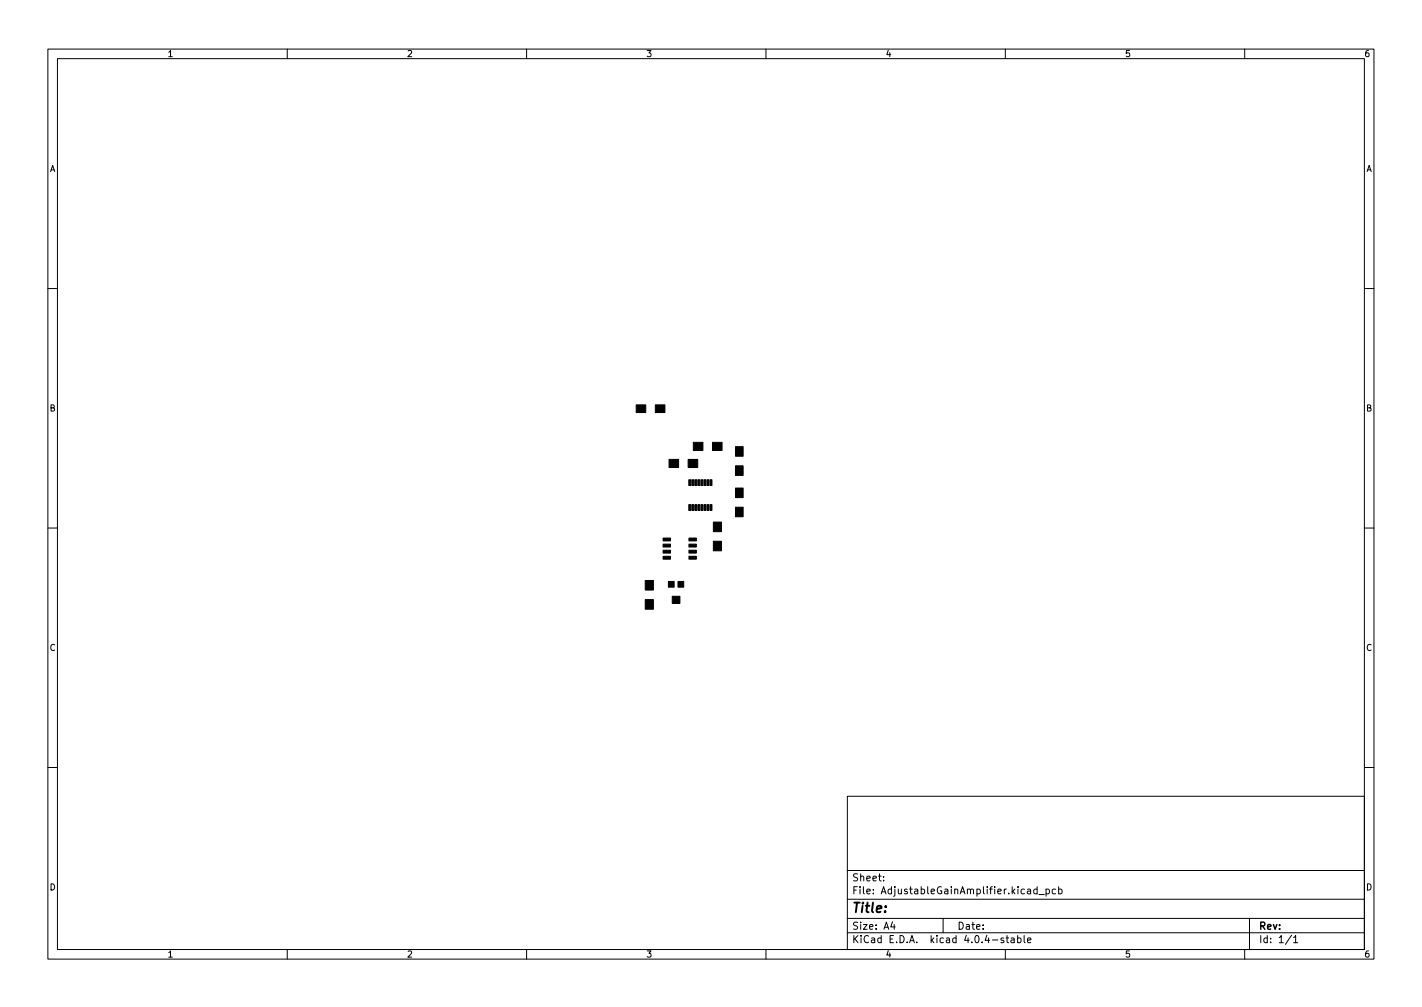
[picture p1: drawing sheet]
<svg xmlns="http://www.w3.org/2000/svg" width="297mm" height="210mm" viewBox="0 0 297 210" stroke-linecap="round" stroke-linejoin="round" font-family="sans-serif">
<defs><g id="words">
<text font-size="2.8" x="178" y="190.6">Title:</text>
<g font-size="2.1">
<text x="178" y="184">Sheet:</text>
<text x="178" y="186.7">File: AdjustableGainAmplifier.kicad_pcb</text>
<text x="178" y="196.9">KiCad E.D.A. kicad 4.0.4-stable</text>
<text x="178" y="194.1">Size: A4</text>
<text x="200" y="194.1">Date:</text>
<text x="263" y="194.1">Rev:</text>
<text x="263" y="196.9">Id: 1/1</text>
</g>
<g font-size="1.8">
<text x="35" y="11.9">1</text>
<text x="85" y="11.9">2</text>
<text x="135" y="11.9">3</text>
<text x="185" y="11.9">4</text>
<text x="235" y="11.9">5</text>
<text x="285" y="11.9">6</text>
<text x="10.3" y="35.9">A</text>
<text x="285.3" y="35.9">A</text>
<text x="10.3" y="85.9">B</text>
<text x="285.3" y="85.9">B</text>
<text x="10.3" y="135.9">C</text>
<text x="285.3" y="135.9">C</text>
<text x="10.3" y="185.9">D</text>
<text x="285.3" y="185.9">D</text>
<text x="35" y="199.9">1</text>
<text x="85" y="199.9">2</text>
<text x="135" y="199.9">3</text>
<text x="185" y="199.9">4</text>
<text x="235" y="199.9">5</text>
<text x="285" y="199.9">6</text>
</g>
</g></defs>
<g fill="none" stroke="#000" stroke-width=".21">
<path d="M10 10.2h277v190.1h-277zM12 12.2h273v186.1h-273zM60 10.2v2M110 10.2v2M160 10.2v2M210 10.2v2M260 10.2v2M10 60.2h2M285 60.2h2M10 110.2h2M285 110.2h2M10 160.2h2"/>
<path d="M177 166.3h108v32h-108zM285 160.2h2M60 198.3v2M110 198.3v2M160 198.3v2M177 194.8h108M177 191.8h108M177 187.8h108M177 181.8h108M184.6 183.8v.1M184.6 183v.1M186.4 192.5l-.3 1h.9"/>
<path d="M186.8 193v1M197 191.8v3M209.6 195.9l-.3-.1-.2 .2v.3l.5 .1v.4h-.5M210 198.3v2M210.1 195.8h.6M210.4 195.3v1.3l.3 .2M211.2 195.9h.6l.1 .9M211.9 196.2l-.5 .1-.3 .2 .3 .3h.5M212.6 195.9l.4-.1 .3 .3-.2 .7h-.5M212.6 195.3v1.5M213.9 195.3v1.3l.2 .2M214.6 196.3l.8-.1-.1-.3-.4-.1-.3 .2 .1 .8h.6"/>
<path d="M216.6 185.7l-.4-.1-.3 .3 .2 .7h.5M216.6 185.1v1.5M217 186.8h1.1M218.5 185.7l.4-.1 .3 .3-.1 .7h-.6M218.5 185.6v1.5M220.5 185.7l-.4-.1-.3 .3 .1 .7h.6M221.1 185.7l.5-.1 .3 .3-.2 .7h-.6M221.1 185.1v1.5M260 198.3v2M261 191.8v6.5M269.8 195.3l-1.3 1.9M270.2 195.8l.4-.5v1.5"/>
<path d="M270.2 196.8h.9"/>
</g>
<g fill="#000" stroke="#000" stroke-width=".21">
<path d="M132.9 84.5h2v1.6h-2zM136.9 84.5h2v1.6h-2zM139.7 95.9h2v1.7h-2zM144.8 92.4h2v1.7h-2zM143.7 95.9h2v1.7h-2zM148.8 92.4h2v1.7h-2zM153.6 97.3h1.6v2h-1.6zM153.6 93.3h1.6v2h-1.6zM138.5 112.3h1.6v.6h-1.6zM138.5 113.6h1.6v.6h-1.6zM138.5 114.9h1.6v.6h-1.6zM138.5 116.2h1.6v.6h-1.6z"/>
<path d="M143.9 100.2h.4v1.2h-.4zM143.9 105.4h.4v1.2h-.4zM144.5 100.2h.4v1.2h-.4zM144.5 105.4h.4v1.2h-.4zM145.2 100.2h.4v1.2h-.4zM145.2 105.4h.4v1.2h-.4zM143.9 116.2h1.6v.6h-1.6zM143.9 114.9h1.6v.6h-1.6zM143.9 113.6h1.6v.6h-1.6zM143.9 112.3h1.6v.6h-1.6zM145.8 100.2h.4v1.2h-.4zM145.8 105.4h.4v1.2h-.4z"/>
<path d="M146.4 100.2h.4v1.2h-.4zM146.4 105.4h.4v1.2h-.4zM147.1 100.2h.4v1.2h-.4zM147.1 105.4h.4v1.2h-.4zM147.7 100.2h.4v1.2h-.4zM147.7 105.4h.4v1.2h-.4zM148.3 100.2h.4v1.2h-.4zM148.3 105.4h.4v1.2h-.4zM149 109h1.7v2h-1.7zM149 113h1.7v2h-1.7zM153.6 105.9h1.6v2h-1.6zM153.6 101.9h1.6v2h-1.6z"/>
<path d="M134.8 125.2h1.7v2h-1.7zM134.8 121.2h1.7v2h-1.7zM139.6 121.4h1.2v1.2h-1.2zM140.4 124.5h1.6v1.5h-1.6zM141.6 121.4h1.2v1.2h-1.2z"/>
</g>
<use href="#words"/>
</svg>
